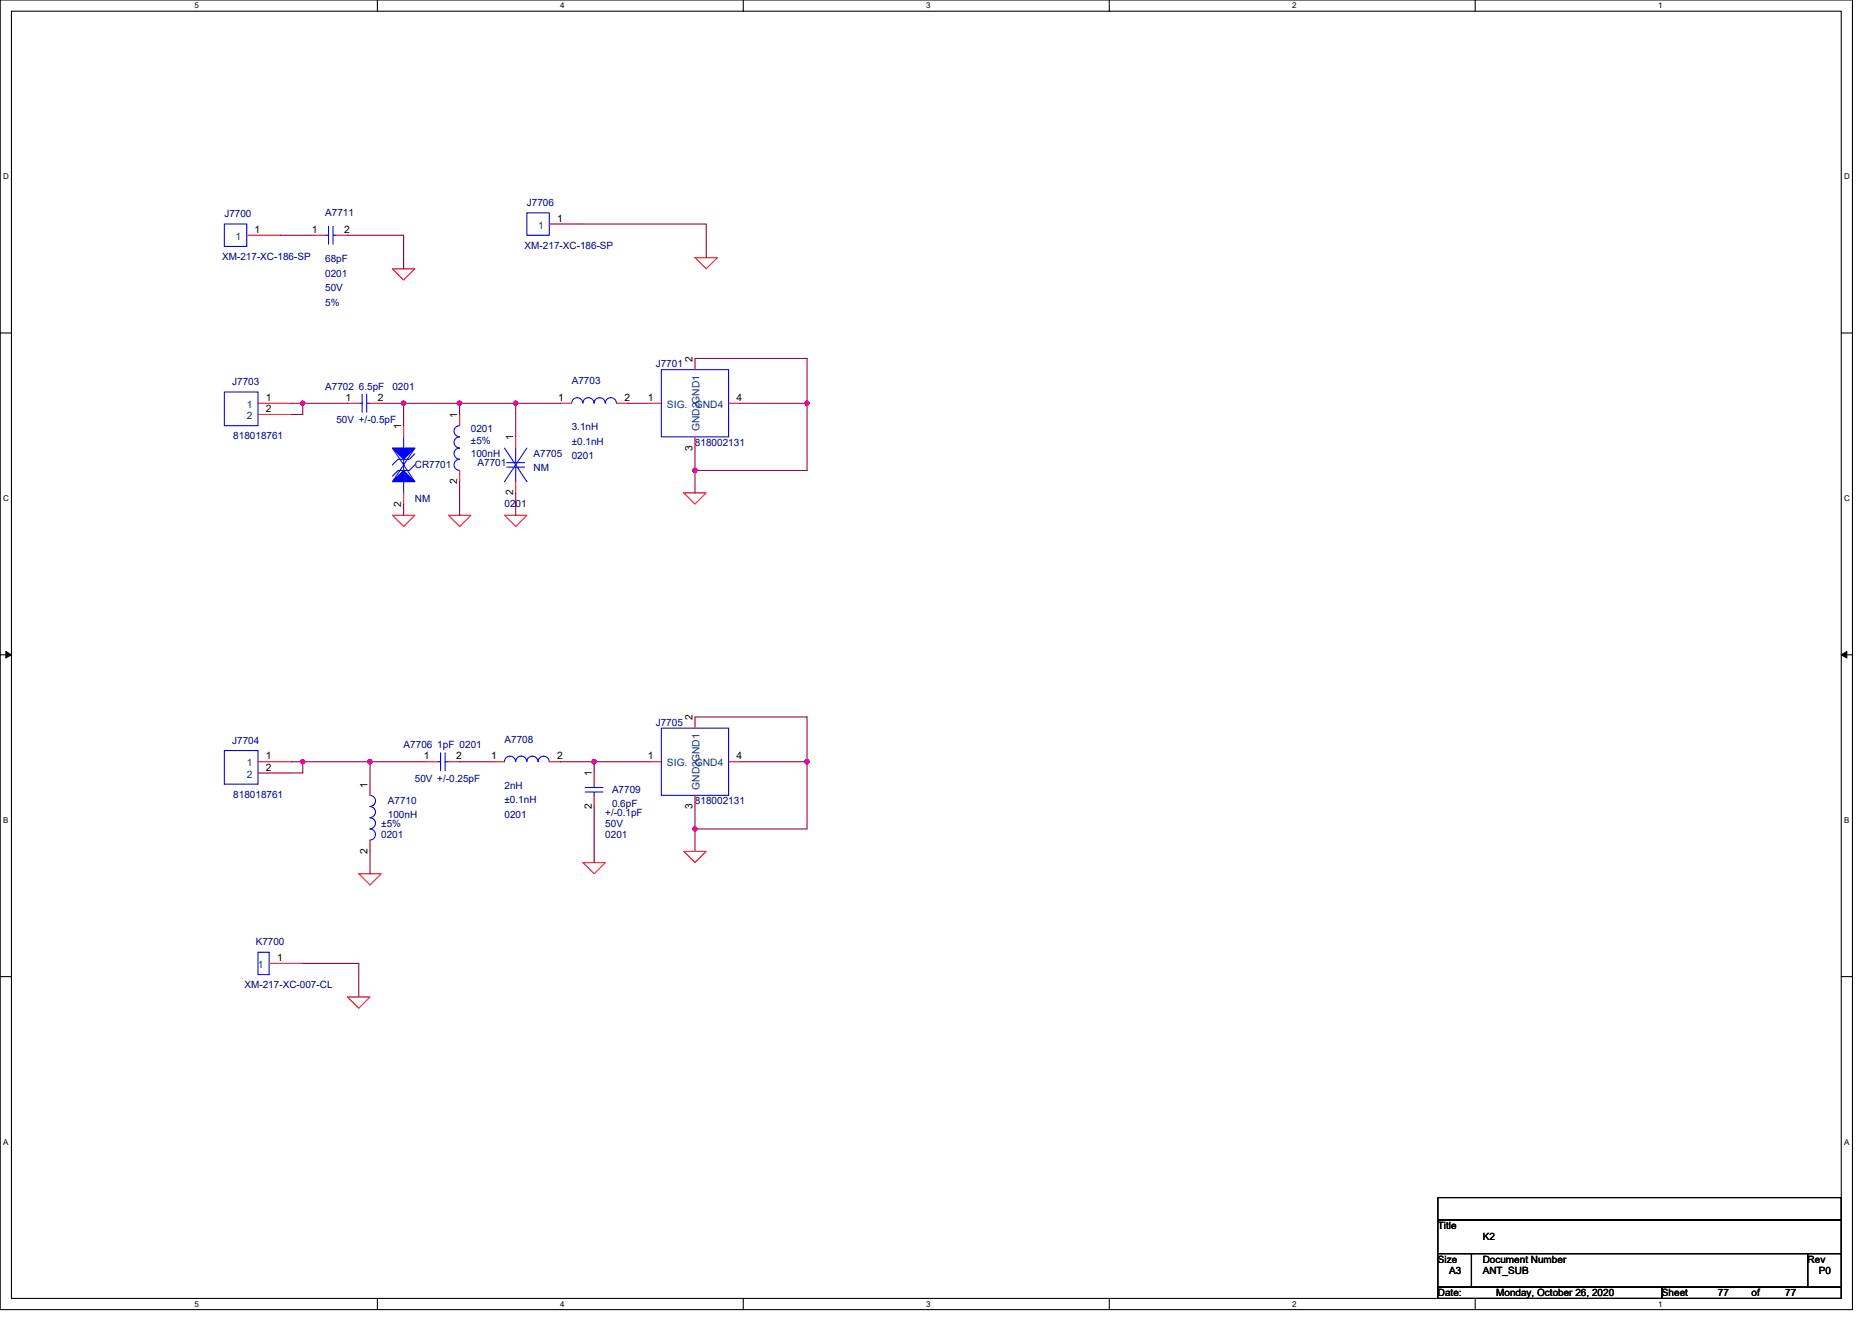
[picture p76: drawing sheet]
<svg xmlns="http://www.w3.org/2000/svg" width="297mm" height="210mm" viewBox="0 0 297 210" stroke-linecap="round" stroke-linejoin="round" font-family="sans-serif">
<defs><g id="words">
<g font-size="1.6" fill="#000080">
<text x="35.6" y="34.5">J7700</text>
<text x="51.6" y="34.3">A7711</text>
<text x="83.6" y="32.7">J7706</text>
<text x="35.2" y="41.3">XM-217-XC-186-SP</text>
<text x="51.6" y="41.6">68pF</text>
<text x="83.2" y="39.5">XM-217-XC-186-SP</text>
<text x="51.6" y="43.9">0201</text>
<text x="51.6" y="46.2">50V</text>
<text x="51.6" y="48.5">5%</text>
<text x="104.1" y="58.3">J7701</text>
<text x="36.8" y="61.2">J7703</text>
<text x="51.6" y="61.9">A7702 6.5pF</text>
<text x="62.3" y="61.9">0201</text>
<text x="90.7" y="61">A7703</text>
<text x="37" y="69.7">818018761</text>
<text x="53.4" y="67.2">50V +/-0.5pF</text>
<text x="74.7" y="70.4">±5%</text>
<text x="74.7" y="68.6">0201</text>
<text x="90.7" y="68.3">3.1nH</text>
<text x="90.7" y="70.6">±0.1nH</text>
<text x="110.3" y="70.8">818002131</text>
<text x="65.8" y="74.3">CR7701</text>
<text x="74.7" y="72.5">100nH</text>
<text x="75.8" y="74">A7701</text>
<text x="84.7" y="72.5">A7705</text>
<text x="84.7" y="74.7">NM</text>
<text x="90.7" y="72.9">0201</text>
<text x="65.8" y="79.7">NM</text>
<text x="80" y="80.5">0201</text>
<text x="36.8" y="118">J7704</text>
<text x="64" y="118.8">A7706 1pF 0201</text>
<text x="80" y="117.9">A7708</text>
<text x="104.1" y="115.2">J7705</text>
<text x="65.8" y="124.1">50V +/-0.25pF</text>
<text x="80" y="125.2">2nH</text>
<text x="97.1" y="125.9">A7709</text>
<text x="37" y="126.6">818018761</text>
<text x="60.5" y="131.2">±5%</text>
<text x="61.5" y="127.7">A7710</text>
<text x="61.5" y="129.8">100nH</text>
<text x="80" y="127.5">±0.1nH</text>
<text x="80" y="129.8">0201</text>
<text x="96.1" y="131.2">50V</text>
<text x="96.1" y="129.4">+/-0.1pF</text>
<text x="97.1" y="128">0.6pF</text>
<text x="110.3" y="127.7">818002131</text>
<text x="60.5" y="133">0201</text>
<text x="96.1" y="133">0201</text>
<text x="40.6" y="150.1">K7700</text>
<text x="38.8" y="156.8">XM-217-XC-007-CL</text>
</g>
<g font-size="1.6">
<text x="88.4" y="35.2">1</text>
<text x="40.4" y="37">1</text>
<text x="49.5" y="37">1</text>
<text x="54.6" y="37">2</text>
<text x="109.9" y="57.4" transform="rotate(-90 109.9 57.4)">2</text>
<text x="42.2" y="63.6">1</text>
<text x="42.2" y="65.4">2</text>
<text x="54.8" y="63.6">1</text>
<text x="60" y="63.6">2</text>
<text x="88.6" y="63.6">1</text>
<text x="99.1" y="63.6">2</text>
<text x="102.8" y="63.6">1</text>
<text x="116.9" y="63.6">4</text>
<text x="63.7" y="68.1" transform="rotate(-90 63.7 68.1)">1</text>
<text x="72.6" y="66.3" transform="rotate(-90 72.6 66.3)">1</text>
<text x="81.4" y="69.9" transform="rotate(-90 81.4 69.9)">1</text>
<text x="109.9" y="71.5" transform="rotate(-90 109.9 71.5)">3</text>
<text x="72.6" y="76.8" transform="rotate(-90 72.6 76.8)">2</text>
<text x="63.7" y="80.4" transform="rotate(-90 63.7 80.4)">2</text>
<text x="81.4" y="78.6" transform="rotate(-90 81.4 78.6)">2</text>
<text x="109.9" y="114.3" transform="rotate(-90 109.9 114.3)">2</text>
<text x="42.2" y="120.5">1</text>
<text x="42.2" y="122.3">2</text>
<text x="58.3" y="125" transform="rotate(-90 58.3 125)">1</text>
<text x="67.2" y="120.5">1</text>
<text x="72.4" y="120.5">2</text>
<text x="77.9" y="120.5">1</text>
<text x="88.4" y="120.5">2</text>
<text x="93.9" y="123.2" transform="rotate(-90 93.9 123.2)">1</text>
<text x="102.8" y="120.5">1</text>
<text x="116.9" y="120.5">4</text>
<text x="93.9" y="128.4" transform="rotate(-90 93.9 128.4)">2</text>
<text x="109.9" y="128.4" transform="rotate(-90 109.9 128.4)">3</text>
<text x="58.3" y="135.5" transform="rotate(-90 58.3 135.5)">2</text>
<text x="44" y="152.5">1</text>
<text x="228.2" y="195.1">Title</text>
<text x="235.3" y="196.8">K2</text>
<text x="228.2" y="200.4">Size</text>
<text x="229.9" y="202.2">A3</text>
<text x="235.3" y="200.4">Document Number</text>
<text x="235.3" y="202.2">ANT_SUB</text>
<text x="286.8" y="200.4">Rev</text>
<text x="288.6" y="202.2">P0</text>
<text x="228.2" y="205.7">Date:</text>
<text x="237.4" y="205.7">Monday, October 26, 2020</text>
<text x="263.7" y="205.7">Sheet</text>
<text x="272.6" y="205.7">77</text>
<text x="277.9" y="205.7">of</text>
<text x="283.3" y="205.7">77</text>
</g>
<g font-size="1.6" fill="#004080">
<text x="37.4" y="38.1">1</text>
<text x="85.4" y="36.3">1</text>
<text x="39.2" y="64.7">1</text>
<text x="105.8" y="64.7">SIG.</text>
<text x="110.3" y="64.7">GND4</text>
<text x="39.2" y="66.5">2</text>
<text x="111" y="68.5" transform="rotate(-90 111 68.5)">GND2GND1</text>
<text x="39.2" y="121.6">1</text>
<text x="39.2" y="123.4">2</text>
<text x="105.8" y="121.6">SIG.</text>
<text x="110.3" y="121.6">GND4</text>
<text x="111" y="125.3" transform="rotate(-90 111 125.3)">GND2GND1</text>
<text x="40.9" y="153.6">1</text>
</g>
<g font-size="1.3">
<text x="30.8" y="1.3">5</text>
<text x="88.9" y="1.3">4</text>
<text x="147" y="1.3">3</text>
<text x="205" y="1.3">2</text>
<text x="263.1" y="1.3">1</text>
<text x=".5" y="28.4">D</text>
<text x="292.6" y="28.4">D</text>
<text x=".5" y="79.5">C</text>
<text x="292.6" y="79.5">C</text>
<text x=".5" y="130.6">B</text>
<text x="292.6" y="130.6">B</text>
<text x=".5" y="181.7">A</text>
<text x="292.6" y="181.7">A</text>
<text x="30.8" y="207.4">5</text>
<text x="88.9" y="207.4">4</text>
<text x="147" y="207.4">3</text>
<text x="205" y="207.4">2</text>
<text x="263.1" y="207.4">1</text>
</g>
</g></defs>
<path d="M0 0h293.9v207.9h-293.9zM1.8 1.8h290.4v204.3h-290.4z" fill="none" stroke="#000" stroke-width=".17"/>
<g fill="#fff">
<path d="M30.8 .2h.7v1.4h-.7z"/>
<path d="M30.8 206.3h.7v1.4h-.7z"/>
</g>
<path d="M59.9 0v1.8M59.9 206.1v1.8" fill="none" stroke="#000" stroke-width=".17"/>
<g fill="#fff">
<path d="M88.9 .2h.7v1.4h-.7z"/>
<path d="M88.9 206.3h.7v1.4h-.7z"/>
</g>
<path d="M117.9 0v1.8M117.9 206.1v1.8" fill="none" stroke="#000" stroke-width=".17"/>
<g fill="#fff">
<path d="M147 .2h.7v1.4h-.7z"/>
<path d="M147 206.3h.7v1.4h-.7z"/>
</g>
<path d="M176 0v1.8M176 206.1v1.8" fill="none" stroke="#000" stroke-width=".17"/>
<g fill="#fff">
<path d="M205 .2h.7v1.4h-.7z"/>
<path d="M205 206.3h.7v1.4h-.7z"/>
</g>
<path d="M234.1 0v1.8M234.1 206.1v1.8" fill="none" stroke="#000" stroke-width=".17"/>
<g fill="#fff">
<path d="M263.1 .2h.7v1.4h-.7z"/>
<path d="M263.1 206.3h.7v1.4h-.7z"/>
<path d="M.5 27.3h.9v1.4h-.9z"/>
<path d="M292.6 27.3h.9v1.4h-.9z"/>
<path d="M.5 78.4h.9v1.4h-.9z"/>
<path d="M292.6 78.4h.9v1.4h-.9z"/>
</g>
<path d="M0 52.9h1.8M292.2 52.9h1.7" fill="none" stroke="#000" stroke-width=".17"/>
<g fill="#fff">
<path d="M.5 129.5h.8v1.4h-.8z"/>
<path d="M292.6 129.5h.9v1.4h-.9z"/>
</g>
<path d="M0 103.9h1.8M292.2 103.9h1.7" fill="none" stroke="#000" stroke-width=".17"/>
<path d="M.9 103.4l.9 .5-.9 .5zM292.2 103.9l.8-.5v1z" fill="#000" stroke="#000" stroke-width=".16"/>
<g fill="#fff">
<path d="M.5 180.5h.8v1.4h-.8z"/>
<path d="M292.6 180.5h.9v1.4h-.9z"/>
</g>
<path d="M0 155h1.8M292.2 155h1.7M228.2 190.1h64v3.5h-64zM228.2 193.6h64v5.4h-64zM228.2 199h5.3v5.3h-5.3zM233.5 199h53.3v5.3h-53.3zM286.8 199h5.4v5.3h-5.4zM228.2 204.3h35.5v1.8h-35.5zM263.7 204.3h28.5v1.8h-28.5z" fill="none" stroke="#000" stroke-width=".17"/>
<g fill="none" stroke="#f00" stroke-width=".17">
<path d="M39.2 37.3h5.3M49.8 37.3h1.8M53.4 37.3h1.8M87.2 35.6h5.3M62.3 42.7h3.5l-1.8 1.7zM110.3 40.9h3.5l-1.7 1.8zM110.3 56.9v1.8M40.9 64h5.4M40.9 65.8h5.4M55.2 64h1.7M58.7 64h1.8M64 67.6v1.7"/>
<path d="M64 78.2v1.8M72.9 65.8v1.8M72.9 74.7v1.8M81.8 69.3v1.8M81.8 76.5v1.7M88.9 64h1.8M97.8 64h1.8M103.2 64h1.7M108.5 78.2h3.6l-1.8 1.8zM110.3 69.3v1.8M115.6 64h1.8M62.3 81.8h3.5l-1.8 1.8z"/>
<path d="M71.2 81.8h3.5l-1.8 1.8zM80 81.8h3.6l-1.8 1.8zM110.3 113.8v1.8M40.9 120.9h5.4M40.9 122.7h5.4M56.9 138.7h3.6l-1.8 1.8zM58.7 124.5v1.7M58.7 133.3v1.8M67.6 120.9h1.8M71.2 120.9h1.7M78.3 120.9h1.7M87.2 120.9h1.7"/>
<path d="M92.5 136.9h3.6l-1.8 1.8zM94.3 122.7v1.8M94.3 126.2v1.8M103.2 120.9h1.7M108.5 135.1h3.6l-1.8 1.8zM110.3 126.2v1.8M115.6 120.9h1.8M42.7 152.9h5.3M55.2 158.2h3.5l-1.8 1.8z"/>
</g>
<g fill="none" stroke="#00f" stroke-width=".17">
<path d="M35.6 35.6h3.6v3.5h-3.6zM51.6 37.3h.5M52.1 35.9v2.9M52.8 35.9v2.9M52.8 37.3h.6M83.6 33.8h3.6v3.5h-3.6zM104.9 58.7h10.7v10.6h-10.7zM35.6 62.2h5.3v5.4h-5.3zM56.9 64h.6M57.5 62.6v2.8M58.2 62.6v2.8M58.2 64h.5"/>
<path d="M62.3 71.1l3.5 5.4M64 69.3v1.8M64 72.9v1.8M64 76.5v1.7M65.8 73.8l-.9 .9h-1.7l-.9 .9M65.8 72l-.9 .9h-1.7l-.9 .9M65.8 71.1l-3.5 5.4M72.9 67.6a.88 .88 0 0 0-.9 .8 .88 .88 0 0 0 .9 .9M72.9 69.3a.88 .88 0 0 0-.9 .9 .88 .88 0 0 0 .9 .9M72.9 71.1a.88 .88 0 0 0-.9 .9 .88 .88 0 0 0 .9 .9M72.9 72.9a.88 .88 0 0 0-.9 .9 .88 .88 0 0 0 .9 .9M80 71.1l3.6 5.4"/>
<path d="M80.4 73.4h2.8M80.4 74.1h2.8M81.8 71.1v2.3M81.8 74.1v2.4M83.6 71.1l-3.6 5.4M90.7 64a.88 .88 0 0 1 .9-.9 .88 .88 0 0 1 .9 .9M92.5 64a.88 .88 0 0 1 .9-.9 .88 .88 0 0 1 .9 .9M94.3 64a.88 .88 0 0 1 .9-.9 .88 .88 0 0 1 .8 .9 .89 .89 0 0 1 .9-.9 .89 .89 0 0 1 .9 .9M35.6 119.1h5.3v5.4h-5.3zM69.9 119.5v2.8M70.6 119.5v2.8M104.9 115.6h10.7v10.6h-10.7z"/>
<path d="M58.7 126.2a.88 .88 0 0 1 .9 .9 .88 .88 0 0 1-.9 .9 .89 .89 0 0 1 .9 .9 .89 .89 0 0 1-.9 .9M58.7 129.8a.88 .88 0 0 1 .9 .9 .88 .88 0 0 1-.9 .9M58.7 131.6a.88 .88 0 0 1 .9 .9 .88 .88 0 0 1-.9 .8M69.4 120.9h.5M70.6 120.9h.6M81.8 120.9a.88 .88 0 0 0-.9-.9 .88 .88 0 0 0-.9 .9M83.6 120.9a.88 .88 0 0 0-.9-.9 .88 .88 0 0 0-.9 .9M87.1 120.9a.89 .89 0 0 0-.8-.9 .89 .89 0 0 0-.9 .9 .88 .88 0 0 0-.9-.9 .88 .88 0 0 0-.9 .9M92.9 125h2.8M92.9 125.7h2.8M94.3 124.5v.5M94.3 125.7v.5"/>
<path d="M40.9 151.1h1.8v3.6h-1.8z"/>
</g>
<g fill="#00f" stroke="#00f" stroke-width=".17">
<path d="M62.3 71.1h3.5l-1.8 1.8z"/>
<path d="M64 74.7l1.8 1.8h-3.5z"/>
</g>
<g fill="none" stroke="#800040" stroke-width=".17">
<path d="M44.5 37.3h5.3M55.2 37.3h8.8v5.4M92.5 35.6h19.6v5.3M110.3 56.9h17.8v7.1M46.3 64h1.7M48 64v1.8h-1.7M48 64h7.2M60.5 64h3.5M64 64v3.6M64 64h8.9M72.9 64h8.9M72.9 64v1.8"/>
<path d="M72.9 76.5v5.3M81.8 64h7.1M81.8 64v5.3M81.8 78.2v3.6M99.6 64h3.6M110.3 71.1v3.6M110.3 74.7v3.5M117.4 64h10.7M128.1 64v10.7h-17.8M64 80v1.8M110.3 113.8h17.8v7.1M46.3 120.9h1.7"/>
<path d="M48 120.9v1.8h-1.7M48 120.9h10.7M58.7 120.9h8.9M58.7 120.9v3.6M58.7 135.1v3.6M72.9 120.9h5.4M88.9 120.9h5.4M94.3 120.9v1.8M94.3 128v8.9M94.3 120.9h8.9M110.3 128v3.6M110.3 131.6v3.5"/>
<path d="M117.4 120.9h10.7M128.1 120.9v10.7h-17.8M48 152.9h8.9v5.3"/>
</g>
<g fill="#f0f" stroke="#f0f" stroke-width=".17">
<circle cx="48" cy="64" r=".35"/>
<circle cx="64" cy="64" r=".35"/>
<circle cx="81.8" cy="64" r=".35"/>
<circle cx="72.9" cy="64" r=".35"/>
<circle cx="128" cy="64" r=".35"/>
<circle cx="110.3" cy="74.7" r=".35"/>
<circle cx="58.7" cy="120.9" r=".35"/>
<circle cx="48" cy="120.9" r=".35"/>
<circle cx="94.3" cy="120.9" r=".35"/>
<circle cx="128" cy="120.9" r=".35"/>
<circle cx="110.3" cy="131.6" r=".35"/>
</g>
<use href="#words"/>
</svg>
